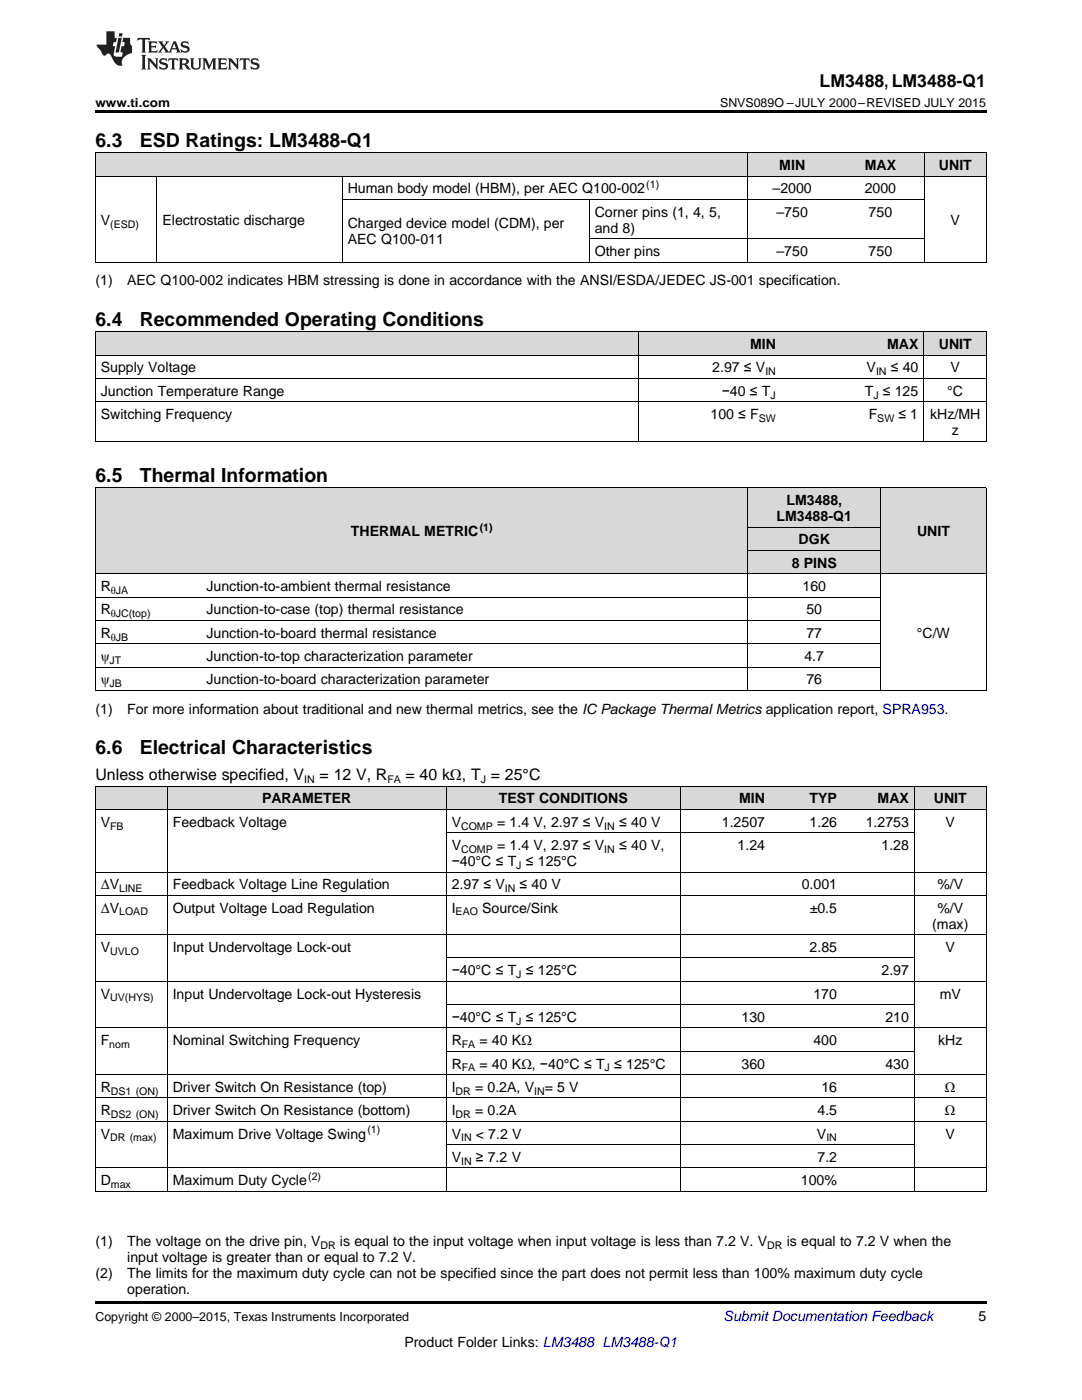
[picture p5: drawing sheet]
<svg xmlns="http://www.w3.org/2000/svg" width="216mm" height="279mm" viewBox="0 0 216 279" stroke-linecap="round" stroke-linejoin="round" font-family="sans-serif">
<defs><g id="words">
<g font-size="3.9">
<text x="19" y="29.3">6.3</text>
<text x="27.9" y="29.3">ESD Ratings: LM3488-Q1</text>
<text x="19" y="65">6.4</text>
<text x="27.9" y="65">Recommended Operating Conditions</text>
<text x="19" y="96.2">6.5</text>
<text x="27.9" y="96.2">Thermal Information</text>
<text x="19" y="150.5">6.6</text>
<text x="27.9" y="150.5">Electrical Characteristics</text>
</g>
<text font-size="3.5" x="163.5" y="17.3">LM3488, LM3488-Q1</text>
<g font-size="3.2">
<text x="19" y="155.7">Unless otherwise specified, V</text>
<text x="63.8" y="155.7">= 12 V, R</text>
<text x="80.9" y="155.7">= 40 kΩ, T = 25°C</text>
</g>
<g font-size="2.8">
<text x="155.5" y="33.9">MIN</text>
<text x="172.5" y="33.9">MAX</text>
<text x="187.4" y="33.9">UNIT</text>
<text x="69.4" y="38.6">Human body model (HBM), per AEC Q100-002</text>
<text x="154.2" y="38.6">–2000</text>
<text x="172.5" y="38.6">2000</text>
<text x="20.1" y="44.8">V</text>
<text x="32.4" y="44.8">Electrostatic discharge</text>
<text x="69.4" y="45.6">Charged device model (CDM), per</text>
<text x="118.7" y="43.3">Corner pins (1, 4, 5,</text>
<text x="118.7" y="46.4">and 8)</text>
<text x="154.9" y="43.3">–750</text>
<text x="173.3" y="43.3">750</text>
<text x="189.7" y="44.8">V</text>
<text x="69.4" y="48.8">AEC Q100-011</text>
<text x="118.7" y="51.1">Other pins</text>
<text x="154.9" y="51.1">–750</text>
<text x="173.3" y="51.1">750</text>
<text x="19" y="56.9">(1)</text>
<text x="25.4" y="56.9">AEC Q100-002 indicates HBM stressing is done in accordance with the ANSI/ESDA/JEDEC JS-001 specification.</text>
<text x="149.7" y="69.7">MIN</text>
<text x="177" y="69.7">MAX</text>
<text x="187.3" y="69.7">UNIT</text>
<text x="20.1" y="74.3">Supply Voltage</text>
<text x="142.1" y="74.3">2.97 ≤ V</text>
<text x="172.9" y="74.3">V</text>
<text x="177.8" y="74.3">≤ 40</text>
<text x="189.7" y="74.3">V</text>
<text x="20.1" y="79">Junction Temperature Range</text>
<text x="20.1" y="83.6">Switching Frequency</text>
<text x="141.8" y="83.6">100 ≤ F</text>
<text x="144" y="79">−40 ≤ T</text>
<text x="172.6" y="79">T ≤ 125</text>
<text x="173.4" y="83.6">F</text>
<text x="179.3" y="83.6">≤ 1</text>
<text x="185.6" y="83.6">kHz/MH</text>
<text x="189" y="79">°C</text>
<text x="189.9" y="86.8">z</text>
<text x="156.9" y="100.8">LM3488,</text>
<text x="70" y="107.1">THERMAL METRIC</text>
<text x="154.9" y="104">LM3488-Q1</text>
<text x="183" y="107.1">UNIT</text>
<text x="158" y="113.3">8 PINS</text>
<text x="159.3" y="108.7">DGK</text>
<text x="20.1" y="118">R</text>
<text x="41.2" y="118">Junction-to-ambient thermal resistance</text>
<text x="160.1" y="118">160</text>
<text x="20.1" y="122.6">R</text>
<text x="41.2" y="122.6">Junction-to-case (top) thermal resistance</text>
<text x="160.9" y="122.6">50</text>
<text x="20.1" y="127.3">R</text>
<text x="20.1" y="131.9">ψ</text>
<text x="41.2" y="127.3">Junction-to-board thermal resistance</text>
<text x="41.2" y="131.9">Junction-to-top characterization parameter</text>
<text x="160.5" y="131.9">4.7</text>
<text x="160.9" y="127.3">77</text>
<text x="183" y="127.3">°C/W</text>
<text x="20.1" y="136.6">ψ</text>
<text x="41.2" y="136.6">Junction-to-board characterization parameter</text>
<text x="160.9" y="136.6">76</text>
<text x="19" y="142.5">(1)</text>
<text x="25.4" y="142.5">For more information about traditional and new thermal metrics, see the IC Package Thermal Metrics application report, SPRA953.</text>
<text x="52.3" y="160.3">PARAMETER</text>
<text x="99.5" y="160.3">TEST CONDITIONS</text>
<text x="147.5" y="160.3">MIN</text>
<text x="161.5" y="160.3">TYP</text>
<text x="175.1" y="160.3">MAX</text>
<text x="186.3" y="160.3">UNIT</text>
<text x="20.1" y="165">V</text>
<text x="34.5" y="165">Feedback Voltage</text>
<text x="90.1" y="165">V</text>
<text x="99.2" y="165">= 1.4 V, 2.97 ≤ V</text>
<text x="123.5" y="165">≤ 40 V</text>
<text x="144" y="165">1.2507</text>
<text x="161.5" y="165">1.26</text>
<text x="172.8" y="165">1.2753</text>
<text x="188.7" y="165">V</text>
<text x="90.1" y="169.7">V</text>
<text x="90.1" y="172.8">−40°C ≤ T ≤ 125°C</text>
<text x="99.2" y="169.7">= 1.4 V, 2.97 ≤ V</text>
<text x="123.5" y="169.7">≤ 40 V,</text>
<text x="147.2" y="169.7">1.24</text>
<text x="175.9" y="169.7">1.28</text>
<text x="20.1" y="177.5">ΔV</text>
<text x="34.5" y="177.5">Feedback Voltage Line Regulation</text>
<text x="90.1" y="177.5">2.97 ≤ V</text>
<text x="103.7" y="177.5">≤ 40 V</text>
<text x="160" y="177.5">0.001</text>
<text x="187" y="177.5">%/V</text>
<text x="20.1" y="182.1">ΔV</text>
<text x="34.5" y="182.1">Output Voltage Load Regulation</text>
<text x="90.1" y="182.1">I</text>
<text x="96.2" y="182.1">Source/Sink</text>
<text x="161.6" y="182.1">±0.5</text>
<text x="186" y="185.3">(max)</text>
<text x="187" y="182.1">%/V</text>
<text x="20.1" y="190">V</text>
<text x="34.5" y="190">Input Undervoltage Lock-out</text>
<text x="161.5" y="190">2.85</text>
<text x="188.7" y="190">V</text>
<text x="90.1" y="194.6">−40°C ≤ T ≤ 125°C</text>
<text x="175.9" y="194.6">2.97</text>
<text x="20.1" y="199.3">V</text>
<text x="34.5" y="199.3">Input Undervoltage Lock-out Hysteresis</text>
<text x="90.1" y="203.9">−40°C ≤ T ≤ 125°C</text>
<text x="148" y="203.9">130</text>
<text x="162.3" y="199.3">170</text>
<text x="176.7" y="203.9">210</text>
<text x="187.5" y="199.3">mV</text>
<text x="20.1" y="208.6">F</text>
<text x="34.5" y="208.6">Nominal Switching Frequency</text>
<text x="90.1" y="208.6">R</text>
<text x="95.7" y="208.6">= 40 KΩ</text>
<text x="162.3" y="208.6">400</text>
<text x="187.2" y="208.6">kHz</text>
<text x="90.1" y="213.3">R</text>
<text x="95.7" y="213.3">= 40 KΩ, −40°C ≤ T ≤ 125°C</text>
<text x="148" y="213.3">360</text>
<text x="176.7" y="213.3">430</text>
<text x="20.1" y="217.9">R</text>
<text x="34.5" y="217.9">Driver Switch On Resistance (top)</text>
<text x="90.1" y="217.9">I</text>
<text x="94.8" y="217.9">= 0.2A, V</text>
<text x="108.7" y="217.9">= 5 V</text>
<text x="163.9" y="217.9">16</text>
<text x="188.6" y="217.9">Ω</text>
<text x="20.1" y="222.6">R</text>
<text x="20.1" y="227.2">V</text>
<text x="34.5" y="222.6">Driver Switch On Resistance (bottom)</text>
<text x="34.5" y="227.2">Maximum Drive Voltage Swing</text>
<text x="90.1" y="222.6">I</text>
<text x="90.1" y="227.2">V</text>
<text x="94.8" y="222.6">= 0.2A</text>
<text x="95" y="227.2">&lt; 7.2 V</text>
<text x="163" y="227.2">V</text>
<text x="163.1" y="222.6">4.5</text>
<text x="188.6" y="222.6">Ω</text>
<text x="188.7" y="227.2">V</text>
<text x="90.1" y="231.9">V</text>
<text x="95" y="231.9">≥ 7.2 V</text>
<text x="163.1" y="231.9">7.2</text>
<text x="20.1" y="236.5">D</text>
<text x="34.5" y="236.5">Maximum Duty Cycle</text>
<text x="159.8" y="236.5">100%</text>
<text x="19" y="248.7">(1)</text>
<text x="25.4" y="248.7">The voltage on the drive pin, V</text>
<text x="25.4" y="251.9">input voltage is greater than or equal to 7.2 V.</text>
<text x="67.8" y="248.7">is equal to the input voltage when input voltage is less than 7.2 V. V</text>
<text x="157" y="248.7">is equal to 7.2 V when the</text>
<text x="19" y="255.1">(2)</text>
<text x="25.4" y="255.1">The limits for the maximum duty cycle can not be specified since the part does not permit less than 100% maximum duty cycle</text>
<text x="25.4" y="258.2">operation.</text>
<text x="195.3" y="263.6">5</text>
<text x="80.7" y="268.9">Product Folder Links: LM3488 LM3488-Q1</text>
</g>
<text font-size="2.8" fill="#0000c8" x="144.4" y="263.6">Submit Documentation Feedback</text>
<g font-size="2.5">
<text x="19" y="21.4">www.ti.com</text>
<text x="143.7" y="21.4">SNVS089O –JULY 2000–REVISED JULY 2015</text>
<text x="19" y="263.6">Copyright © 2000–2015, Texas Instruments Incorporated</text>
</g>
<g font-size="2.1">
<text x="129" y="37.5">(1)</text>
<text x="22" y="45.4">(ESD)</text>
<text x="152.7" y="74.9">IN</text>
<text x="174.8" y="74.9">IN</text>
<text x="153.7" y="79.6">J</text>
<text x="174.3" y="79.6">J</text>
<text x="151.4" y="84.2">SW</text>
<text x="175" y="84.2">SW</text>
<text x="95.7" y="105.9">(1)</text>
<text x="22.1" y="118.5">θJA</text>
<text x="22.1" y="123.2">θJC(top)</text>
<text x="22.1" y="127.8">θJB</text>
<text x="21.9" y="132.5">JT</text>
<text x="21.9" y="137.2">JB</text>
<text x="60.7" y="156.3">IN</text>
<text x="77.3" y="156.3">FA</text>
<text x="95.9" y="156.3">J</text>
<text x="22" y="165.6">FB</text>
<text x="92" y="165.6">COMP</text>
<text x="120.6" y="165.6">IN</text>
<text x="92" y="170.2">COMP</text>
<text x="103" y="173.4">J</text>
<text x="120.6" y="170.2">IN</text>
<text x="23.8" y="178">LINE</text>
<text x="100.7" y="178">IN</text>
<text x="23.8" y="182.7">LOAD</text>
<text x="90.9" y="182.7">EAO</text>
<text x="22" y="190.5">UVLO</text>
<text x="103" y="195.2">J</text>
<text x="22" y="199.8">UV(HYS)</text>
<text x="21.8" y="209.2">nom</text>
<text x="92.1" y="209.2">FA</text>
<text x="103" y="204.5">J</text>
<text x="92.1" y="213.8">FA</text>
<text x="120.6" y="213.8">J</text>
<text x="22.1" y="218.5">DS1 (ON)</text>
<text x="90.9" y="218.5">DR</text>
<text x="106.6" y="218.5">IN</text>
<text x="22" y="227.8">DR (max)</text>
<text x="22.1" y="223.1">DS2 (ON)</text>
<text x="73.3" y="226.1">(1)</text>
<text x="90.9" y="223.1">DR</text>
<text x="92" y="227.8">IN</text>
<text x="164.9" y="227.8">IN</text>
<text x="92" y="232.4">IN</text>
<text x="22.1" y="237.1">max</text>
<text x="61.5" y="235.4">(2)</text>
<text x="64" y="249.3">DR</text>
<text x="153.1" y="249.3">DR</text>
</g>
</g></defs>
<g fill="#d8d8d8">
<path d="M19 157h14.4v4.6h-14.4z"/>
<path d="M33.4 157h55.7v4.6h-55.7z"/>
<path d="M89.1 157h46.7v4.6h-46.7z"/>
<path d="M135.8 157h17.9v4.6h-17.9z"/>
<path d="M153.7 157h14.4v4.6h-14.4z"/>
<path d="M168.1 157h14.4v4.6h-14.4z"/>
<path d="M182.5 157h14.3v4.6h-14.3z"/>
<path d="M19 97.4h21.1v17.2h-21.1z"/>
<path d="M40.1 97.4h109.2v17.2h-109.2z"/>
<path d="M175.7 97.4h21.1v17.2h-21.1z"/>
<path d="M149.3 109.9h26.4v4.7h-26.4z"/>
<path d="M149.3 105.3h26.4v4.6h-26.4z"/>
<path d="M149.3 97.4h26.4v7.9h-26.4z"/>
<path d="M19 66.3h108.5v4.6h-108.5z"/>
<path d="M127.5 66.3h28.4v4.6h-28.4z"/>
<path d="M155.9 66.3h28.5v4.6h-28.5z"/>
<path d="M184.4 66.3h12.4v4.6h-12.4z"/>
<path d="M19 30.6h12.4v4.6h-12.4z"/>
<path d="M31.4 30.6h36.9v4.6h-36.9z"/>
<path d="M68.3 30.6h49.3v4.6h-49.3z"/>
<path d="M117.6 30.6h31.7v4.6h-31.7z"/>
<path d="M149.3 30.6h17.6v4.6h-17.6z"/>
<path d="M166.9 30.6h17.6v4.6h-17.6z"/>
<path d="M184.5 30.6h12.3v4.6h-12.3z"/>
</g>
<g fill="#000">
<path d="M19 22h177.8v.5h-177.8zM19 52.3l.2 .1zM68.2 52.3l.1 .1zM117.5 52.3l.1 .1zM149.2 52.3l.1 .1zM184.4 52.3l.1 .1zM196.7 52.3l.1 .1zM19 88.1h.2zM184.3 88.1h.1zM196.7 88.1h.1zM19 137.8l.2 .1zM149.2 137.8l.1 .1z"/>
<path d="M175.6 137.8l.1 .1zM196.7 137.8l.1 .1zM19 259.7h177.8v.5h-177.8z"/>
</g>
<g fill="none" stroke="#000" stroke-width=".2">
<path d="M19 35.2h177.8M19 30.5h177.8M19.1 30.5v21.9M31.3 35.2v17.2M68.3 35.2v17.2M68.3 39.8h116.2M117.6 39.8v12.6M149.2 30.5v21.9M184.4 30.5v21.9M196.8 30.5v21.9M19 52.3h177.8M117.6 47.6h66.9"/>
<path d="M19 66.2l177.8 .1v21.8M19 75.5h177.8M19 70.9h177.8M19.1 66.3v21.8M127.4 66.3v21.8M184.3 66.3v21.8M19 97.4h177.8M19 88h177.8M19 80.2h177.8M19.1 97.4v40.5M149.2 97.4v40.5M175.7 97.4v40.5"/>
<path d="M196.8 97.4v40.5M19 119.2h156.7M19 114.5h177.8M149.3 109.9h26.4M149.3 105.2h26.4M19 137.8h177.8M19 133.2h156.7M19 128.5h156.7M19 123.8h156.7M19 156.9h177.8M19.1 156.9v80.9M33.4 156.9v80.9"/>
<path d="M89 156.9v80.9M135.7 156.9v80.9M182.4 156.9v80.9M196.8 156.9v80.9M19 178.7h177.8M19 174h177.8M19 161.6h177.8M89.1 166.2h93.4M19 195.8h177.8M19 186.5h177.8M89.1 191.2h93.4M19 219.1h177.8"/>
<path d="M19 214.5h177.8M19 205.2h177.8M89.1 209.8h93.4M89.1 200.5h93.4M19 237.8h177.8M19 233.1h177.8M19 223.8h177.8M89.1 228.4h93.4"/>
</g>
<g fill="#231f20">
<path d="M27.5 7.6l-.1 .5 .4-.2h.6v.1v2.1l-.2 .4h1l-.3-.4v-2.1l.1-.1h.5l.5 .2-.2-.5zM29.5 8.3l.2 .3v1.5l-.2 .4h1.8l.2-.6a1.04 1.04 0 0 1-1.3 .2v-.7h.6l.3 .2v-.6l-.3 .2h-.6v-.6l.8-.1 .4 .3-.2-.5zM31.5 8.3l.9 1.1-.9 1.1h.8l-.2-.2 .5-.7 .4 .7-.2 .2h1.5l-.1-.2 .1-.4h.9l.1 .4-.2 .2h1l-.3-.3-.7-1.9h-.5l-.9 2-.8-1 .9-1h-.8l.1 .3-.3 .5-.4-.6 .2-.2zM34.7 8.6l.4 1h-.7zM36.3 8.4a.63 .63 0 0 0-.2 .7 .63 .63 0 0 0 .6 .4l.6 .2 .1 .2a.75 .75 0 0 1-.7 .4 .75 .75 0 0 1-.6-.5l.1 .7 .1-.1a1.11 1.11 0 0 0 1.5-.6 1.13 1.13 0 0 0-1.2-.8l-.1-.4a1.04 1.04 0 0 1 1.2 .2l-.2-.5-.1 .1-.5-.2zM28.2 10.9l.2 .4v2.2l-.2 .4h1l-.3-.4v-2.2l.3-.4zM29.3 11.6l.3 .4v1.5l-.3 .4h.8l-.2-.4v-1.3l1.5 1.7v-1.9l.2-.4h-.7l.2 .4v.9l-1.1-1.3zM32 11.8a.62 .62 0 0 0-.2 .7 .62 .62 0 0 0 .6 .4l.6 .1 .1 .3a.76 .76 0 0 1-.7 .3 .76 .76 0 0 1-.6-.4l.1 .7 .1-.1a1.11 1.11 0 0 0 1.5-.6 1.13 1.13 0 0 0-1.2-.8l-.1-.4a1.04 1.04 0 0 1 1.2 .2l-.2-.6-.1 .1-.5-.1zM33.7 11.6l-.2 .6a.61 .61 0 0 1 .8-.3v1.6l-.2 .4h.9l-.2-.4v-1.6a.63 .63 0 0 1 .8 .3l-.2-.6zM35.6 11.6l.3 .4v1.5l-.3 .4h1l-.2-.2v-.8l.5 .2a.76 .76 0 0 0 1.2 .7l-1-1a.58 .58 0 0 0 .6-.5 .58 .58 0 0 0-.5-.6zM36.4 11.9h.1a.45 .45 0 0 1 .5 .1 .45 .45 0 0 1 .1 .5l-.7 .2zM37.9 11.6l.2 .2a2.17 2.17 0 0 0 .3 1.9 .99 .99 0 0 0 1.6-.6v-1.1l.2-.4h-.7l.2 .2a1.92 1.92 0 0 1-.2 1.8 .6 .6 0 0 1-.9-.5v-1.1l.2-.4zM40.4 11.6l.2 .4v1.5l-.2 .4h.7l-.2-.4v-1.4l.8 1.8 .8-1.8v1.4l-.2 .4h.9l-.2-.4v-1.5l.2-.4h-.8l-.6 1.5-.6-1.5zM43.4 11.6l.2 .4v1.5l-.2 .4h1.8l.2-.6a1.04 1.04 0 0 1-1.3 .1v-.6h.5l.4 .2v-.6l-.4 .2h-.5v-.7h.8l.3 .3-.1-.6zM45.5 11.6l.2 .4v1.5l-.2 .4h.7l-.2-.4v-1.3l1.5 1.7v-1.9l.2-.4h-.7l.2 .4v.9l-1.1-1.3zM47.9 11.6l-.1 .6a.61 .61 0 0 1 .8-.3v1.6l-.3 .4h1l-.3-.4 .1-1.6a.63 .63 0 0 1 .7 .3l-.1-.6zM50.2 11.8a.62 .62 0 0 0-.2 .7 .62 .62 0 0 0 .6 .4l.6 .1 .2 .3a.76 .76 0 0 1-.8 .3 .76 .76 0 0 1-.6-.4l.1 .7 .2-.1a1.11 1.11 0 0 0 1.5-.6 1.13 1.13 0 0 0-1.3-.8l-.1-.4a1.04 1.04 0 0 1 1.2 .2l-.1-.6-.2 .1-.5-.1z"/>
<path d="M21.2 6.3v2.6h-1.9l.1 .4 .7 .9a.91 .91 0 0 0 1 .8 .56 .56 0 0 1 .5-.3 .56 .56 0 0 1 .5 .3l.4 .8a1.53 1.53 0 0 0 1.9 1.2 1.54 1.54 0 0 1 1-2.1l.9-.3v-1.4a1.52 1.52 0 0 1-.3-1.6h-1.4l-.2 .8h.5l-.2 .8h-.4l-.2 1v.2l.4 .1-.2 .8a1.93 1.93 0 0 1-1.6-.3l.3-1.8h-.5l.2-.8h.4l.2-.8h-.4v-1.3zM23.6 7.6l-.6 2.9h.7l.6-2.9zM23.8 6.6l-.1 .7h.6l.2-.7z"/>
</g>
<use href="#words"/>
</svg>
